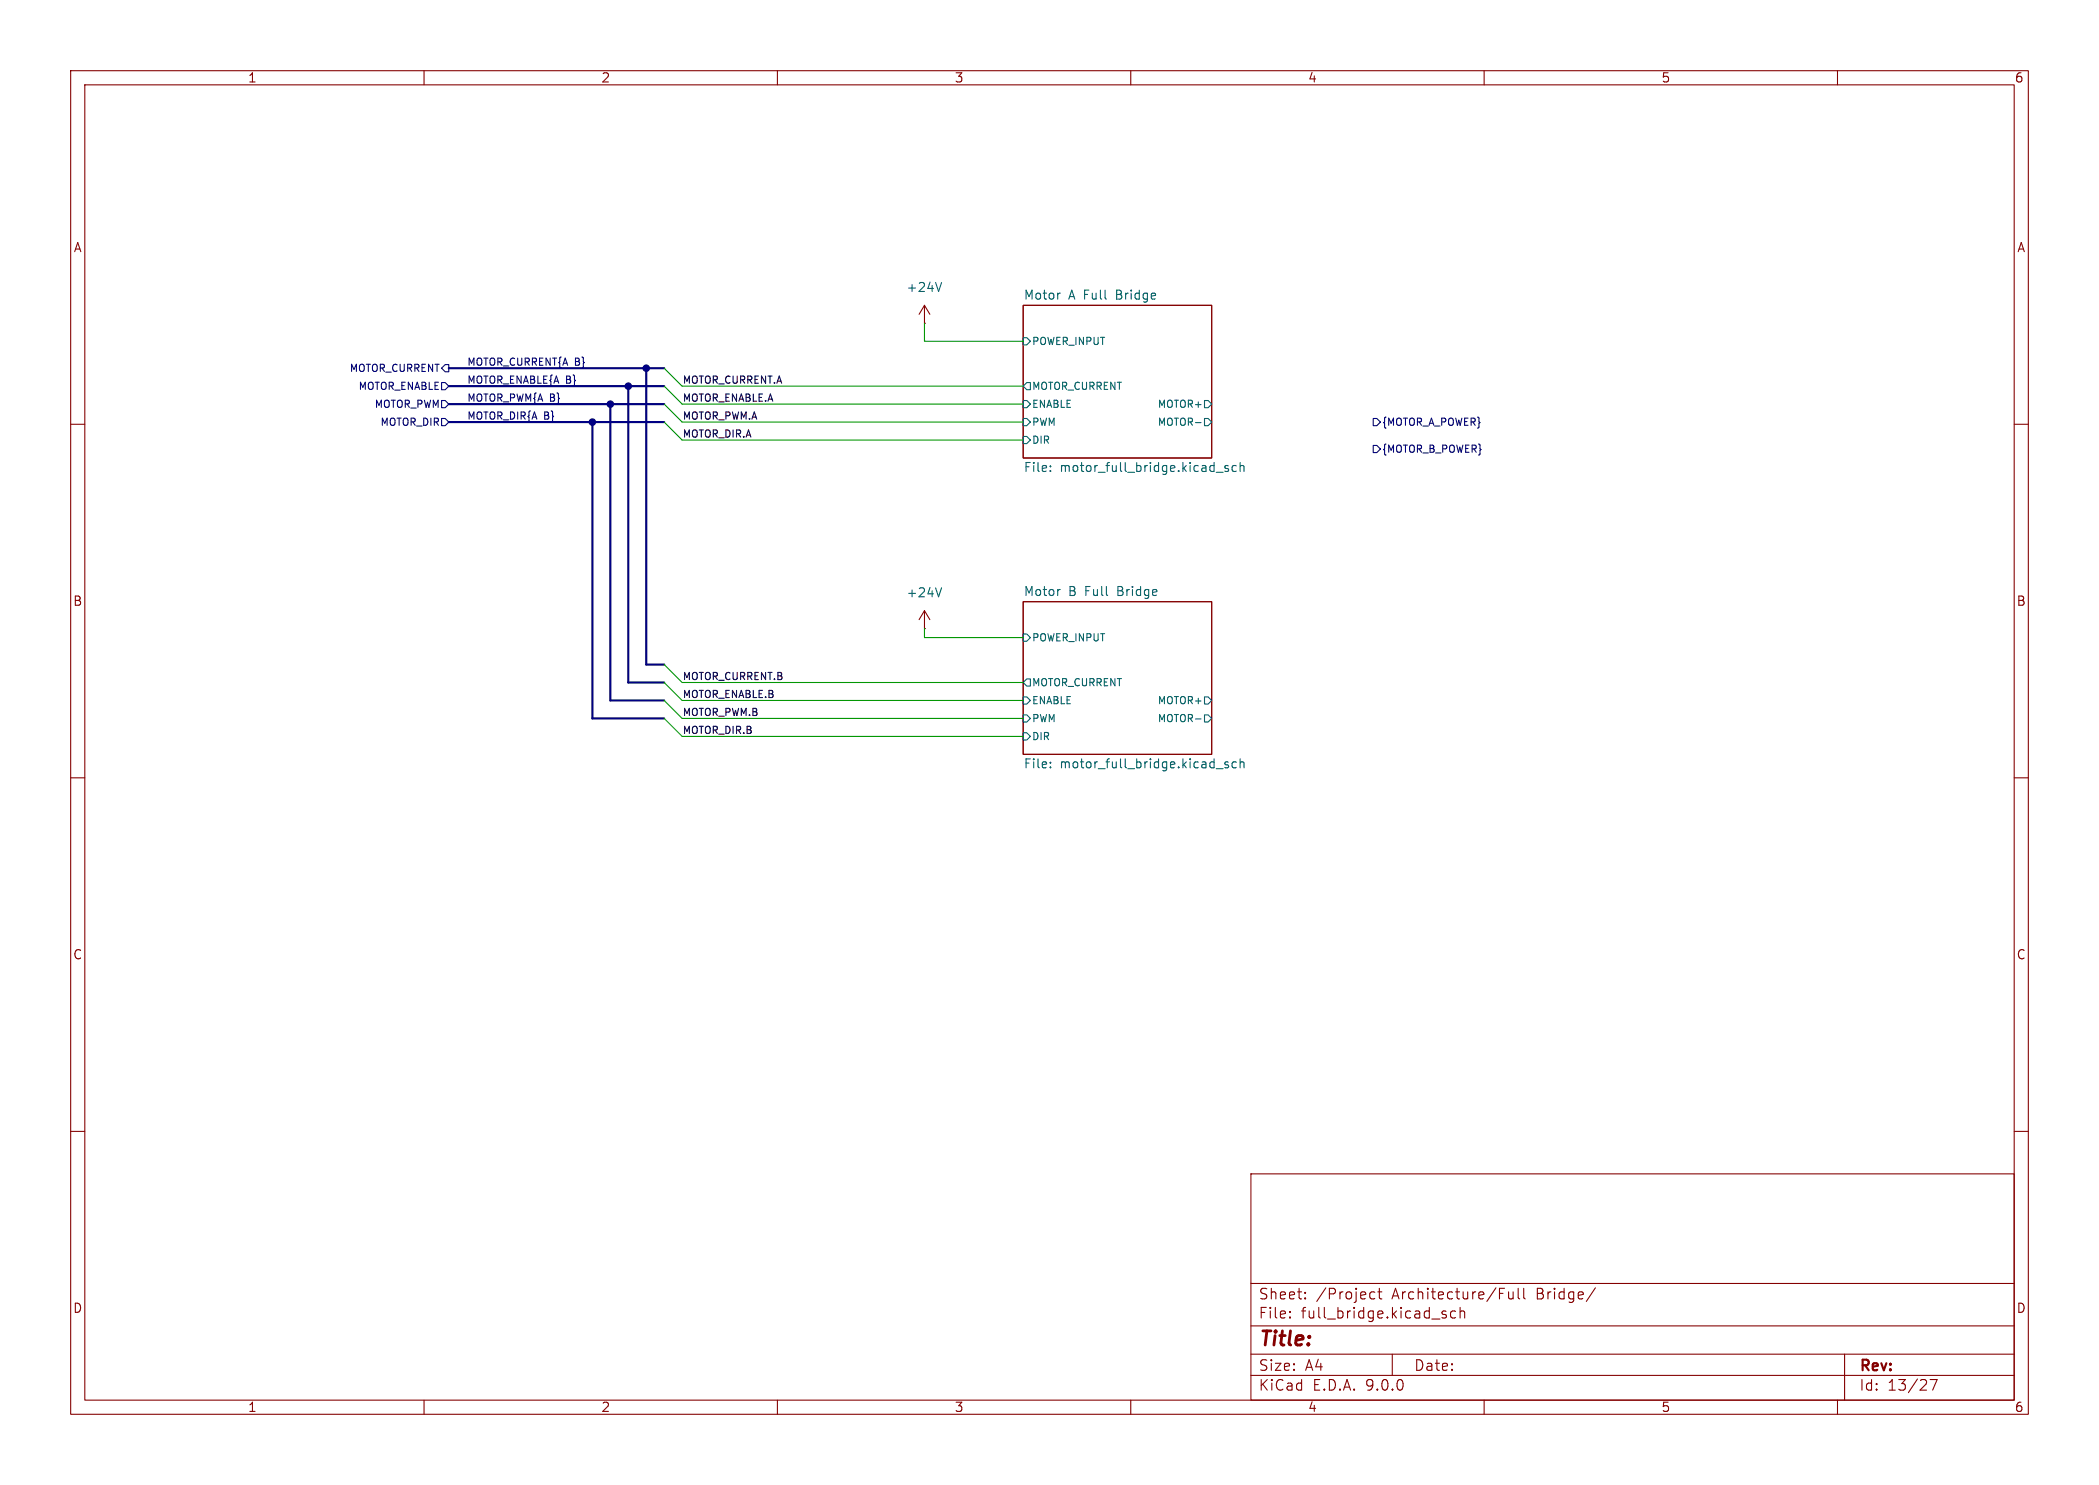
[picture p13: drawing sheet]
<svg xmlns="http://www.w3.org/2000/svg" width="297mm" height="210mm" viewBox="0 0 297 210" stroke-linecap="round" stroke-linejoin="round" font-family="sans-serif">
<defs><g id="words">
<text font-size="2.8" fill="#840000" x="178" y="190.9">Title:</text>
<g font-size="2.1" fill="#840000">
<text x="178" y="184">Sheet:</text>
<text x="186.2" y="184">/Project</text>
<text x="197" y="184">Architecture/Full</text>
<text x="217.5" y="184">Bridge/</text>
<text x="178" y="186.7">File:</text>
<text x="184.1" y="186.7">full_bridge.kicad_sch</text>
<text x="178" y="196.9">KiCad</text>
<text x="178" y="194.1">Size:</text>
<text x="184.7" y="194.1">A4</text>
<text x="185.7" y="196.9">E.D.A.</text>
<text x="193.3" y="196.9">9.0.0</text>
<text x="200" y="194.1">Date:</text>
<text x="263" y="194.3">Rev:</text>
<text x="263" y="196.9">Id:</text>
<text x="267.1" y="196.9">13/27</text>
</g>
<g font-size="1.8" fill="#840000">
<text x="35" y="11.9">1</text>
<text x="85" y="11.9">2</text>
<text x="135" y="11.9">3</text>
<text x="185" y="11.9">4</text>
<text x="235" y="11.9">5</text>
<text x="285" y="11.9">6</text>
<text x="10.3" y="35.9">A</text>
<text x="285.3" y="35.9">A</text>
<text x="10.3" y="85.9">B</text>
<text x="285.3" y="85.9">B</text>
<text x="10.3" y="135.9">C</text>
<text x="285.3" y="135.9">C</text>
<text x="10.3" y="185.9">D</text>
<text x="285.3" y="185.9">D</text>
<text x="35" y="199.9">1</text>
<text x="85" y="199.9">2</text>
<text x="135" y="199.9">3</text>
<text x="185" y="199.9">4</text>
<text x="235" y="199.9">5</text>
<text x="285" y="199.9">6</text>
</g>
<g font-size="1.8" fill="#006464">
<text x="128.2" y="41.5">+24V</text>
<text x="144.8" y="42.5">Motor</text>
<text x="151.2" y="42.5">A Full</text>
<text x="158.2" y="42.5">Bridge</text>
<text x="144.8" y="67.1">File:</text>
<text x="150" y="67.1">motor_full_bridge.kicad_sch</text>
<text x="128.2" y="84.7">+24V</text>
<text x="144.8" y="84.4">Motor</text>
<text x="151.2" y="84.4">B</text>
<text x="153.7" y="84.4">Full</text>
<text x="158.4" y="84.4">Bridge</text>
<text x="144.8" y="109">File:</text>
<text x="150" y="109">motor_full_bridge.kicad_sch</text>
</g>
<g font-size="1.4" fill="#000084">
<text x="49.4" y="52.8">MOTOR_CURRENT</text>
<text x="66" y="51.8">MOTOR_CURRENT{A B}</text>
<text x="50.6" y="55.3">MOTOR_ENABLE</text>
<text x="52.9" y="57.9">MOTOR_PWM</text>
<text x="66" y="56.9">MOTOR_PWM{A B}</text>
<text x="66" y="59.4">MOTOR_DIR{A</text>
<text x="66" y="54.3">MOTOR_ENABLE{A B}</text>
<text x="77" y="59.4">B}</text>
<text x="53.7" y="60.4">MOTOR_DIR</text>
<text x="195.5" y="60.4">{MOTOR_A_POWER}</text>
<text x="195.5" y="64.2">{MOTOR_B_POWER}</text>
</g>
<g font-size="1.4" fill="#006464">
<text x="145.9" y="49">POWER_INPUT</text>
<text x="145.9" y="57.9">ENABLE</text>
<text x="145.9" y="55.3">MOTOR_CURRENT</text>
<text x="163.7" y="57.9">MOTOR+</text>
<text x="145.9" y="63">DIR</text>
<text x="145.9" y="60.4">PWM</text>
<text x="163.7" y="60.4">MOTOR-</text>
<text x="145.9" y="90.9">POWER_INPUT</text>
<text x="145.9" y="99.8">ENABLE</text>
<text x="145.9" y="97.3">MOTOR_CURRENT</text>
<text x="163.7" y="99.8">MOTOR+</text>
<text x="145.9" y="104.9">DIR</text>
<text x="145.9" y="102.3">PWM</text>
<text x="163.7" y="102.3">MOTOR-</text>
</g>
<g font-size="1.4" fill="#0f0f0f">
<text x="96.5" y="59.4">MOTOR_PWM.A</text>
<text x="96.5" y="54.3">MOTOR_CURRENT.A</text>
<text x="96.5" y="56.9">MOTOR_ENABLE.A</text>
<text x="96.5" y="62">MOTOR_DIR.A</text>
<text x="96.5" y="96.2">MOTOR_CURRENT.B</text>
<text x="96.5" y="98.8">MOTOR_ENABLE.B</text>
<text x="96.5" y="101.3">MOTOR_PWM.B</text>
<text x="96.5" y="103.9">MOTOR_DIR.B</text>
</g>
</g></defs>
<g fill="none" stroke="#840000" stroke-width=".15">
<path d="M10 10h277v190h-277zM12 12h273v186h-273zM60 10v2M110 10v2M160 10v2M210 10v2M260 10v2M130.8 45.7h.1M130.8 43.2v2.5M130.8 43.2l-.8 1.3M130.8 43.2l.8 1.3M144.8 43.2h26.6v21.6h-26.6z"/>
<path d="M10 60h2M285 60h2M130.8 88.9h.1M130.8 86.4l-.8 1.2M130.8 86.4l.8 1.2M130.8 86.4v2.5M144.8 85.1h26.6v21.6h-26.6zM10 110h2M285 110h2M10 160h2M177 166h108v32h-108zM285 160h2"/>
<path d="M60 198v2M110 198v2M160 198v2M177 194.5h108M177 191.5h108M177 187.5h108M177 181.5h108M182.5 186.3h.1l-.1 .1M182.5 186.3v.1M182.5 185.5v.1M182.5 185.5h.1l-.1 .1M184.7 183.6v.1"/>
<path d="M184.7 183.6h-.1l.1 .1M184.7 182.8v.1M184.7 182.8h-.1l.1 .1M194 183.6l.1 .1 .4-.1M194 182.8l.1-.1 .4 .1M195 182.7h.5M195.2 182.2v1.3v.1l.3 .1M197 191.5v3M204.1 185.8l.5 .2 .1 .1-.1 .2-.4 .1M204.1 185.5l.1-.1 .4 .1M206 185.5l-.5-.1-.3 .3v.4l.2 .2 .1 .1 .5-.1M206.6 185.5a.37 .37 0 0 1 .6 .1v.8"/>
<path d="M206.6 184.9v1.5M210 198v2M212.2 182.2h.7M213.5 182.7v.9a.41 .41 0 0 0 .6 0M214.1 182.7v1M214.8 182.2v1.3l.2 .2M215.6 182.2v1.3l.2 .2M225.7 182.1l-1.2 2M260 198v2M261 191.5v6.5M273.1 195.1h1l-.6 1.5"/>
</g>
<g fill="none" stroke="#006464" stroke-width=".15">
<path d="M133.2 39.9l-.4 1.3M144.8 56.6h.5l.5 .6-.5 .5h-.5zM144.8 47.8h.5l.5 .5-.5 .5h-.5zM144.8 59.2h.5l.5 .5-.5 .5h-.5zM145.3 54.1h.5v1h-.5l-.5-.5zM149.9 41.5h.1M169.2 59.8h.7M170.4 56.6h.5l.5 .6-.5 .5h-.5zM170.4 59.2h.5l.5 .5-.5 .5h-.5zM144.8 61.7h.5l.5 .5-.5 .5h-.5zM148.6 66.6v.1M148.6 65.9v.1"/>
<path d="M172.1 66.8h1M173.8 65.9l-.3-.1-.2 .2 .1 .2 .4 .1v.3h-.5M174.9 65.9l-.3-.1-.3 .3v.3l.2 .2h.4M175.5 66l.2-.2 .3 .1v.8M175.5 65.4v1.3M133.2 83.1l-.4 1.3M144.8 89.7h.5l.5 .5-.5 .5h-.5zM144.8 98.6h.5l.5 .5-.5 .5h-.5zM145.3 96h.5v1h-.5l-.5-.5zM149.9 83.4h.1M170.4 98.6h.5l.5 .5-.5 .5h-.5zM144.8 103.6h.5l.5 .5-.5 .5h-.5z"/>
<path d="M144.8 101.1h.5l.5 .5-.5 .5h-.5zM148.6 107.8v.1M148.6 108.5v.1M169.2 101.7h.7M170.4 101.1h.5l.5 .5-.5 .5h-.5zM172.1 108.7h1M173.8 107.8l-.3-.1-.2 .2 .1 .2 .4 .1v.3h-.5M174.9 107.8l-.3-.1-.3 .3v.3l.2 .2h.4M175.5 107.3v1.3M175.5 107.9l.2-.2 .3 .1v.8"/>
</g>
<path d="M62.5 56.6h.5l.5 .6-.5 .5h-.5zM62.5 59.2h.5l.5 .5-.5 .5h-.5zM62.5 54.1h.5l.5 .5-.5 .5h-.5zM63 51.6h.5v1h-.5l-.5-.5zM194.3 59.2h.5l.5 .5-.5 .5h-.5zM194.3 63h.5l.5 .5-.5 .5h-.5z" fill="none" stroke="#000084" stroke-width=".15"/>
<path d="M63.5 54.6h30.5M63.5 52.1h30.5M63.5 57.2h30.5M63.5 59.7h30.5M83.8 59.7v41.9h10.2M86.4 57.2v41.9h7.6M88.9 54.6v41.9h5.1M91.4 52.1v41.9h2.6" fill="none" stroke="#000084" stroke-width=".3"/>
<path d="M94 57.2l2.5 2.5h48.3M94 54.6l2.5 2.6h48.3M94 59.7l2.5 2.5h48.3M94 52.1l2.5 2.5h48.3M130.8 45.7v2.6h14M94 99.1l2.5 2.5h48.3M94 96.5l2.5 2.6h48.3M94 94l2.5 2.5h48.3M130.8 88.9v1.3h14M94 101.6l2.5 2.5h48.3" fill="none" stroke="#009600" stroke-width=".15"/>
<g fill="#000084" stroke="#000084" stroke-width=".15">
<circle cx="91.4" cy="52.1" r=".46"/>
<circle cx="88.9" cy="54.6" r=".46"/>
<circle cx="83.8" cy="59.7" r=".46"/>
<circle cx="86.4" cy="57.2" r=".46"/>
</g>
<use href="#words"/>
</svg>
